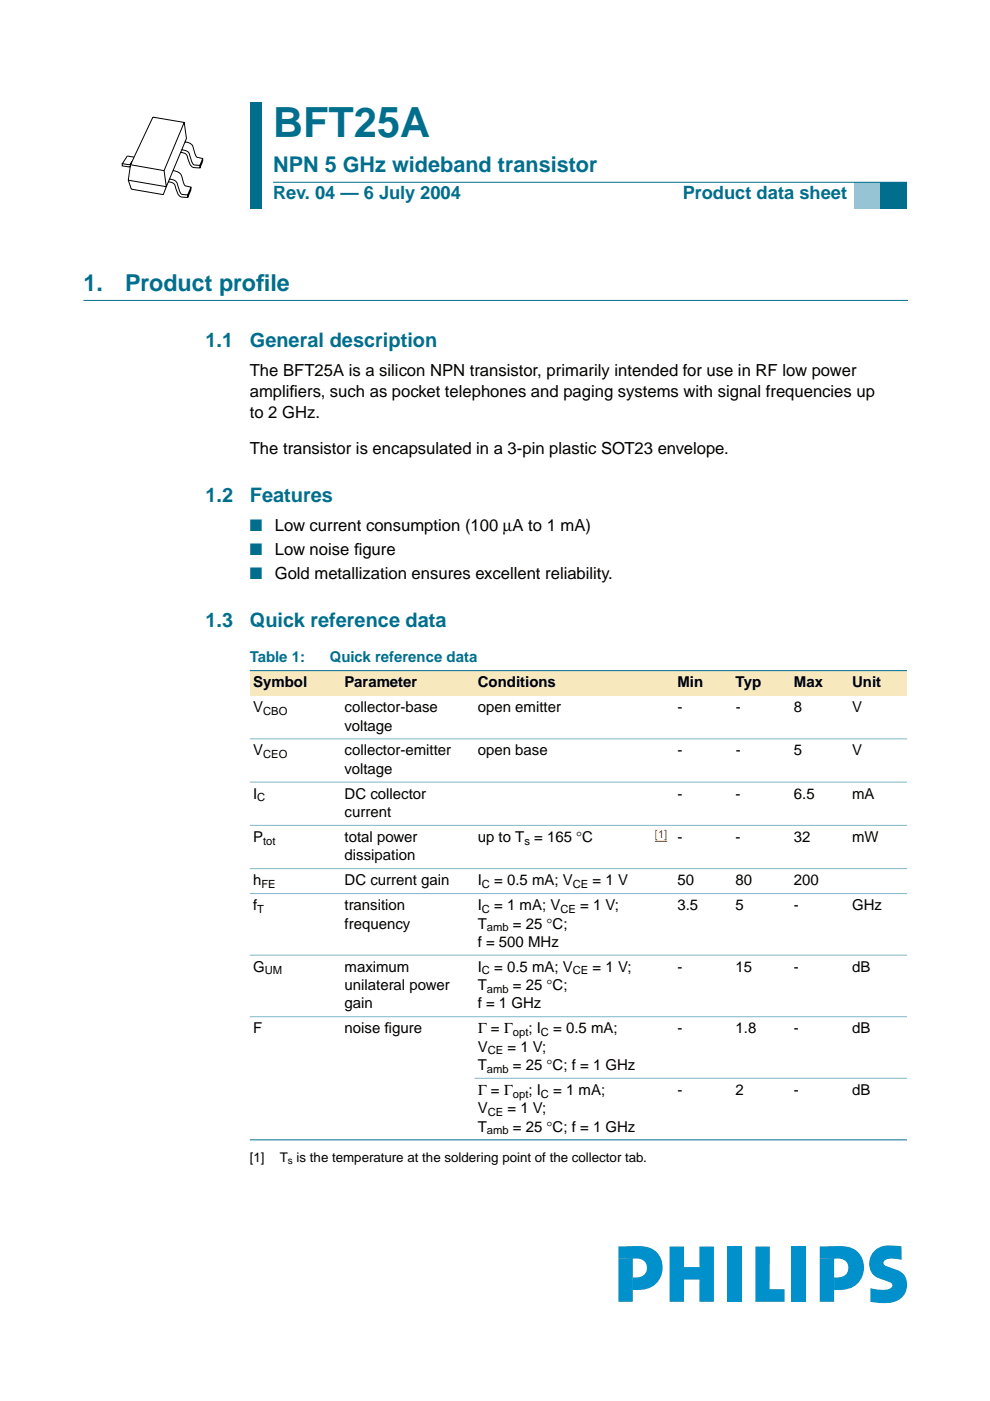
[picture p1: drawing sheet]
<svg xmlns="http://www.w3.org/2000/svg" width="210mm" height="297mm" viewBox="0 0 210 297" stroke-linecap="round" stroke-linejoin="round" font-family="sans-serif">
<defs><g id="words">
<text font-size="8.8" fill="#006e8c" x="57.9" y="29">BFT25A</text>
<g font-size="4.9" fill="#006e8c">
<text x="17.7" y="61.7">1.</text>
<text x="26.5" y="61.7">Product prof</text>
<text x="54.3" y="61.7">ile</text>
</g>
<text font-size="4.6" fill="#006e8c" x="57.9" y="36.4">NPN 5 GHz wideband transistor</text>
<g font-size="4.2" fill="#006e8c">
<text x="43.6" y="73.6">1.1</text>
<text x="53" y="73.6">General description</text>
<text x="43.6" y="106.4">1.2</text>
<text x="53" y="106.4">Features</text>
<text x="43.6" y="133">1.3</text>
<text x="53" y="133">Quick reference data</text>
</g>
<g font-size="3.9" fill="#006e8c">
<text x="57.9" y="42.3">Rev. 04 — 6 July 2004</text>
<text x="144.8" y="42.3">Product data sheet</text>
</g>
<g font-size="3.5">
<text x="53" y="79.8">The BFT25A is a silicon NPN transistor, primarily intended for use in RF low power</text>
<text x="53" y="84.2">amplif</text>
<text x="53" y="88.6">to 2 GHz.</text>
<text x="61.4" y="84.2">iers, such as pocket telephones and paging systems with signal frequencies up</text>
<text x="53" y="96.2">The transistor is encapsulated in a 3-pin plastic SOT23 envelope.</text>
<text x="58.3" y="112.6">Low current consumption (100 µA to 1 mA)</text>
<text x="58.3" y="117.7">Low noise f</text>
<text x="75.1" y="117.7">igure</text>
<text x="58.3" y="122.8">Gold metallization ensures excellent reliability.</text>
</g>
<g font-size="3.5" fill="#006e8c">
<text x="53" y="112.6">■</text>
<text x="53" y="117.7">■</text>
<text x="53" y="122.8">■</text>
</g>
<g font-size="3.2" fill="#006e8c">
<text x="53" y="140.4">Table 1:</text>
<text x="69.9" y="140.4">Quick reference data</text>
</g>
<g font-size="3.2">
<text x="53.7" y="145.7">Symbol</text>
<text x="73.1" y="145.7">Parameter</text>
<text x="101.3" y="145.7">Conditions</text>
<text x="143.6" y="145.7">Min</text>
<text x="156" y="145.7">Typ</text>
<text x="168.3" y="145.7">Max</text>
<text x="180.7" y="145.7">Unit</text>
<text x="53.7" y="151">V</text>
<text x="73.1" y="151">collector-base</text>
<text x="73.1" y="154.9">voltage</text>
<text x="101.3" y="151">open emitter</text>
<text x="143.6" y="151">-</text>
<text x="156" y="151">-</text>
<text x="168.3" y="151">8</text>
<text x="180.7" y="151">V</text>
<text x="53.7" y="160.2">V</text>
<text x="73.1" y="160.2">collector-emitter</text>
<text x="101.3" y="160.2">open base</text>
<text x="143.6" y="160.2">-</text>
<text x="156" y="160.2">-</text>
<text x="168.3" y="160.2">5</text>
<text x="180.7" y="160.2">V</text>
<text x="73.1" y="164.1">voltage</text>
<text x="53.7" y="169.4">I</text>
<text x="73.1" y="169.4">DC collector</text>
<text x="73.1" y="173.2">current</text>
<text x="143.6" y="169.4">-</text>
<text x="156" y="169.4">-</text>
<text x="168.3" y="169.4">6.5</text>
<text x="180.7" y="169.4">mA</text>
<text x="53.7" y="178.5">P</text>
<text x="73.1" y="178.5">total power</text>
<text x="101.3" y="178.5">up to T = 165 °C</text>
<text x="143.6" y="178.5">-</text>
<text x="156" y="178.5">-</text>
<text x="168.3" y="178.5">32</text>
<text x="180.7" y="178.5">mW</text>
<text x="73.1" y="182.4">dissipation</text>
<text x="53.7" y="187.7">h</text>
<text x="73.1" y="187.7">DC current gain</text>
<text x="101.3" y="187.7">I</text>
<text x="104.8" y="187.7">= 0.5 mA; V</text>
<text x="125.6" y="187.7">= 1 V</text>
<text x="143.6" y="187.7">50</text>
<text x="156" y="187.7">80</text>
<text x="168.3" y="187.7">200</text>
<text x="53.7" y="193">f</text>
<text x="73.1" y="193">transition</text>
<text x="73.1" y="196.9">frequency</text>
<text x="101.3" y="196.9">T</text>
<text x="101.3" y="193">I</text>
<text x="104.8" y="193">= 1 mA; V</text>
<text x="108.8" y="196.9">= 25 °C;</text>
<text x="123" y="193">= 1 V;</text>
<text x="143.6" y="193">3.5</text>
<text x="156" y="193">5</text>
<text x="168.3" y="193">-</text>
<text x="180.7" y="193">GHz</text>
<text x="101.3" y="200.7">f = 500 MHz</text>
<text x="53.7" y="206">G</text>
<text x="73.1" y="206">maximum</text>
<text x="73.1" y="209.9">unilateral power</text>
<text x="101.3" y="206">I</text>
<text x="101.3" y="209.9">T</text>
<text x="104.8" y="206">= 0.5 mA; V</text>
<text x="108.8" y="209.9">= 25 °C;</text>
<text x="125.6" y="206">= 1 V;</text>
<text x="143.6" y="206">-</text>
<text x="156" y="206">15</text>
<text x="168.3" y="206">-</text>
<text x="180.7" y="206">dB</text>
<text x="73.1" y="213.8">gain</text>
<text x="101.3" y="213.8">f = 1 GHz</text>
<text x="53.7" y="219.1">F</text>
<text x="73.1" y="219.1">noise f</text>
<text x="81.5" y="219.1">igure</text>
<text x="101.3" y="219.1">Γ = Γ</text>
<text x="112.1" y="219.1">; I</text>
<text x="117.3" y="219.1">= 0.5 mA;</text>
<text x="143.6" y="219.1">-</text>
<text x="156" y="219.1">1.8</text>
<text x="168.3" y="219.1">-</text>
<text x="180.7" y="219.1">dB</text>
<text x="101.3" y="226.9">T</text>
<text x="101.3" y="223">V</text>
<text x="107.6" y="223">= 1 V;</text>
<text x="108.8" y="226.9">= 25 °C; f = 1 GHz</text>
<text x="101.3" y="232.1">Γ = Γ</text>
<text x="112.1" y="232.1">; I</text>
<text x="117.3" y="232.1">= 1 mA;</text>
<text x="143.6" y="232.1">-</text>
<text x="156" y="232.1">2</text>
<text x="168.3" y="232.1">-</text>
<text x="180.7" y="232.1">dB</text>
<text x="101.3" y="239.9">T</text>
<text x="101.3" y="236">V</text>
<text x="107.6" y="236">= 1 V;</text>
<text x="108.8" y="239.9">= 25 °C; f = 1 GHz</text>
</g>
<g font-size="2.8">
<text x="53" y="246.4">[1]</text>
<text x="59.3" y="246.4">T is the temperature at the soldering point of the collector tab.</text>
</g>
<g font-size="2.4">
<text x="55.8" y="151.6">CBO</text>
<text x="55.8" y="160.8">CEO</text>
<text x="54.6" y="169.9">C</text>
<text x="55.8" y="179.1">tot</text>
<text x="111.2" y="179.1">s</text>
<text x="55.4" y="188.3">FE</text>
<text x="102.2" y="188.3">C</text>
<text x="121.5" y="188.3">CE</text>
<text x="54.6" y="193.6">T</text>
<text x="102.2" y="193.6">C</text>
<text x="103.2" y="197.4">amb</text>
<text x="118.8" y="193.6">CE</text>
<text x="56.1" y="206.6">UM</text>
<text x="102.2" y="206.6">C</text>
<text x="121.5" y="206.6">CE</text>
<text x="103.2" y="210.5">amb</text>
<text x="108.7" y="219.7">opt</text>
<text x="114.7" y="219.7">C</text>
<text x="103.2" y="227.4">amb</text>
<text x="103.4" y="223.5">CE</text>
<text x="108.7" y="232.7">opt</text>
<text x="114.7" y="232.7">C</text>
<text x="103.4" y="236.6">CE</text>
<text x="103.2" y="240.5">amb</text>
</g>
<text font-size="2.4" fill="#f00" x="138.9" y="177.6">[1]</text>
<text font-size="2.1" x="61" y="246.9">s</text>
</g></defs>
<g fill="#0090cb">
<path d="M173.8 264.3l2.2-.1a11.6 11.6 0 0 1 5.1 .6 4.8 4.8 0 0 1 1.8 5.7 4.8 4.8 0 0 1-5.2 3h-.8v-2.7a2.35 2.35 0 0 0 3-1.9 2 2 0 0 0-2.4-2.1l-3.7 .1z"/>
<path d="M173.8 266.9h3.1v9.1h-3.1z"/>
<path d="M185.1 265.5a5.1 5.1 0 0 1 4.7-1.4l1.3 .1 .1 2.9a4.9 4.9 0 0 0-3.6 .1 .67 .67 0 0 0-.3 .7 .67 .67 0 0 0 .5 .5 5.8 5.8 0 0 1 4 2.1 3.8 3.8 0 0 1-3.3 5.7l-1.8 .1-2.2-.3v-2.9a5.7 5.7 0 0 0 4.5-.1l.2-.5a.73 .73 0 0 0-.6-.7 5.5 5.5 0 0 1-3.7-1.9 3.8 3.8 0 0 1 .2-4.4z"/>
<path d="M142 264.3h3v4.3h3.3v-4.3h3.1v11.7h-3.1v-4.7h-3.3v4.7h-3z"/>
<path d="M154.2 264.3h3.1v11.7h-3.1z"/>
<path d="M167.9 264.3h3v11.7h-3z"/>
<path d="M160.1 264.3h3.1v9h3.1v2.7h-6.2z"/>
<path d="M131.1 264.3l2.2-.1a11.6 11.6 0 0 1 5.1 .6 4.8 4.8 0 0 1 1.8 5.7 4.8 4.8 0 0 1-5.2 3h-.8v-2.7a2.35 2.35 0 0 0 3-1.9 2 2 0 0 0-2.4-2.1l-3.7 .1z"/>
<path d="M131.1 266.9h3.1v9.1h-3.1z"/>
</g>
<path d="M17.7 63.7h174.7" fill="none" stroke="#006e8c" stroke-width=".21"/>
<g fill="#006e8c">
<path d="M53 21.7h2.4v10.2h-2.4z" fill-rule="evenodd"/>
<path d="M53 31.9h2.4v6.7h-2.4z" fill-rule="evenodd"/>
<path d="M53 38.6h2.4v5.7h-2.4z" fill-rule="evenodd"/>
</g>
<path d="M181 38.6h5.7v5.7h-5.7z" fill-rule="evenodd" fill="#96c4d6"/>
<path d="M186.7 38.6h5.6v5.7h-5.6z" fill-rule="evenodd" fill="#006e8c"/>
<path d="M57.9 38.6h134.4z" fill="#006e8c" stroke="#006e8c" stroke-width=".21"/>
<g fill="none" stroke="#000" stroke-width=".21">
<path d="M27.2 38.2l.6 1.9 6.8 1.2 .7-1.7M27.2 38.2l8.1 1.4M27.7 34.9l-.5 3.3M27.7 34.9l7.1 1.3M28 34.3a.77 .77 0 0 1-.9 .6l-1.2-.2v.5l1.8 .1M28.4 33.3l-1.4-.2-1.1 1.6M34.8 36.2l.5 3.4M36 38a1.72 1.72 0 0 1 1.8 1.8 1.54 1.54 0 0 0 1.2 1.5h.8v.6a2.05 2.05 0 0 1-2.6-2.1 1.42 1.42 0 0 0-1.5-1.2M36.7 36.2a2.06 2.06 0 0 1 2.1 2.1 1.22 1.22 0 0 0 1.3 1.3l.4 .1v.5M38.6 31.8a1.66 1.66 0 0 1 1.8 1.7 1.54 1.54 0 0 0 1.2 1.5l.8 .1v.5a2.05 2.05 0 0 1-2.6-2.1 1.38 1.38 0 0 0-1.5-1.2M39.1 26l.4 3.4-4.2 10.2M39.1 26l-6.7-1.2-4.7 10.1"/>
<path d="M39.1 26l-4.3 10.2M39.2 30.1l.4 .1a1.55 1.55 0 0 1 1.5 1.4l.1 .6a1.3 1.3 0 0 0 1.4 1.3l.4 .1v.5M40.5 39.7l-.7 1.6M43 33.6l-.6 1.5M43 34.2l-.6 1.4M40.5 40.2l-.7 1.7"/>
</g>
<g fill="#f7e8bd">
<path d="M53 142.2h19.4v5.3h-19.4z" fill-rule="evenodd"/>
<path d="M72.4 142.2h28.2v5.3h-28.2z" fill-rule="evenodd"/>
<path d="M100.6 142.2h37v5.3h-37z" fill-rule="evenodd"/>
<path d="M137.6 142.2h5.3v5.3h-5.3z" fill-rule="evenodd"/>
<path d="M142.9 142.2h12.4v5.3h-12.4z" fill-rule="evenodd"/>
<path d="M155.3 142.2h12.3v5.3h-12.3z" fill-rule="evenodd"/>
<path d="M167.6 142.2h12.4v5.3h-12.4z" fill-rule="evenodd"/>
<path d="M180 142.2h12.3v5.3h-12.3z" fill-rule="evenodd"/>
</g>
<path d="M138.9 178.4h2.6" fill="none" stroke="#f00" stroke-width=".21"/>
<g fill="#006e8c" stroke="#006e8c" stroke-width=".21">
<path d="M53 142.2h139.3z"/>
<path d="M53 241.7h139.3z"/>
</g>
<g fill="#80b6c6" stroke="#80b6c6" stroke-width=".21">
<path d="M53 156.7h139.3z"/>
<path d="M53 165.8h139.3z"/>
<path d="M53 175h139.3z"/>
<path d="M53 184.2h139.3z"/>
<path d="M53 189.5h139.3z"/>
<path d="M53 202.5h139.3z"/>
<path d="M53 215.6h139.3z"/>
<path d="M100.6 228.6h91.7z"/>
</g>
<use href="#words"/>
</svg>
